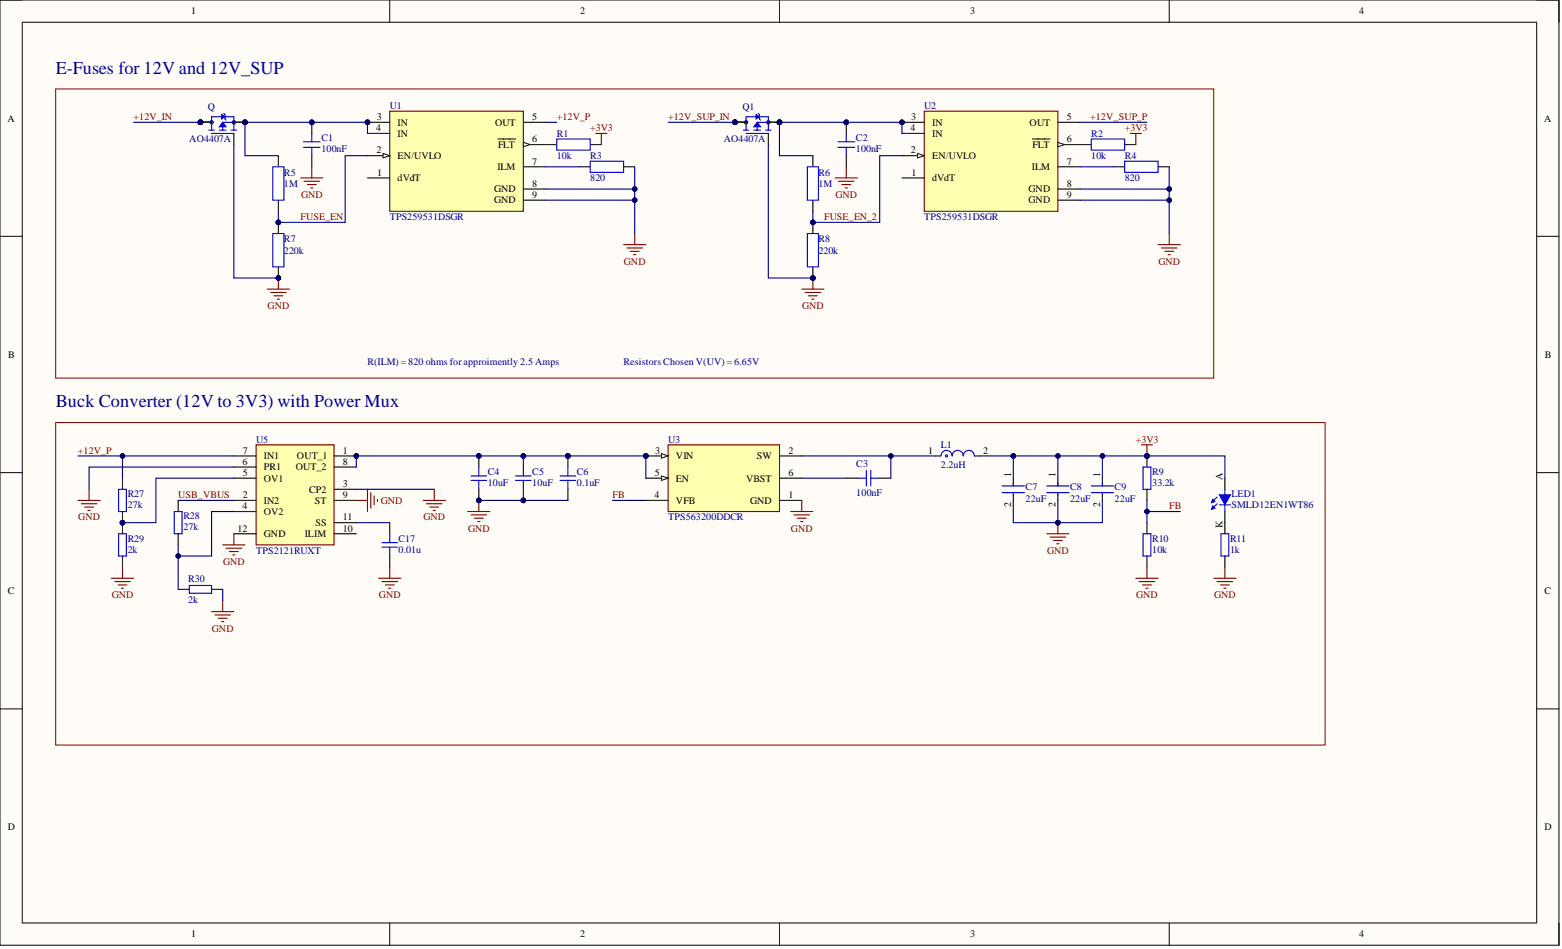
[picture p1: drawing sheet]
<svg xmlns="http://www.w3.org/2000/svg" width="356mm" height="216mm" viewBox="0 0 356 216" stroke-linecap="round" stroke-linejoin="round" font-family="sans-serif">
<defs><g id="words">
<g font-size="4.1" fill="#000080">
<text x="12.7" y="16.8">E-Fuses for 12V and 12V_SUP</text>
<text x="12.7" y="92.7">Buck Converter (12V to 3V3) with Power Mux</text>
</g>
<g font-size="2.3">
<text x="43.5" y="3.3">1</text>
<text x="132.1" y="3.3">2</text>
<text x="220.9" y="3.3">3</text>
<text x="309.4" y="3.3">4</text>
<text x="1.7" y="27.7">A</text>
<text x="85.6" y="29.9">4</text>
<text x="85.8" y="27.3">3</text>
<text x="90.5" y="28.6">IN</text>
<text x="112.7" y="28.6">OUT</text>
<text x="121.2" y="27.3">5</text>
<text x="207.3" y="29.9">4</text>
<text x="207.5" y="27.3">3</text>
<text x="212.2" y="28.6">IN</text>
<text x="234.4" y="28.6">OUT</text>
<text x="242.9" y="27.3">5</text>
<text x="351.5" y="27.7">A</text>
<text x="85.7" y="34.9">2</text>
<text x="90.5" y="31.1">IN</text>
<text x="113.4" y="33.6">FLT</text>
<text x="121.2" y="32.4">6</text>
<text x="207.4" y="34.9">2</text>
<text x="212.2" y="31.1">IN</text>
<text x="235.1" y="33.6">FLT</text>
<text x="242.9" y="32.4">6</text>
<text x="85.9" y="40">1</text>
<text x="90.5" y="41.2">dVdT</text>
<text x="90.5" y="36.2">EN/UVLO</text>
<text x="113.2" y="38.7">ILM</text>
<text x="121.2" y="37.4">7</text>
<text x="207.5" y="40">1</text>
<text x="212.2" y="41.2">dVdT</text>
<text x="212.2" y="36.2">EN/UVLO</text>
<text x="234.9" y="38.7">ILM</text>
<text x="242.9" y="37.4">7</text>
<text x="112.5" y="43.8">GND</text>
<text x="112.5" y="46.3">GND</text>
<text x="121.2" y="42.5">8</text>
<text x="121.2" y="45">9</text>
<text x="234.2" y="43.8">GND</text>
<text x="234.2" y="46.3">GND</text>
<text x="242.9" y="42.5">8</text>
<text x="242.9" y="45">9</text>
<text x="1.9" y="81.4">B</text>
<text x="351.7" y="81.4">B</text>
<text x="55.2" y="105.7">6</text>
<text x="55.3" y="103.2">7</text>
<text x="60.1" y="107">PR1</text>
<text x="60.1" y="104.5">IN1</text>
<text x="67.3" y="107">OUT_2</text>
<text x="67.6" y="104.5">OUT_1</text>
<text x="78.1" y="103.2">1</text>
<text x="78.1" y="105.7">8</text>
<text x="149.1" y="103.2">3</text>
<text x="153.9" y="104.5">VIN</text>
<text x="172.3" y="104.5">SW</text>
<text x="179.5" y="103.2">2</text>
<text x="211.3" y="103.2">1</text>
<text x="223.8" y="103.2">2</text>
<text x="55.3" y="113.3">2</text>
<text x="55.3" y="108.3">5</text>
<text x="60.1" y="109.5">OV1</text>
<text x="70.4" y="112.1">CP2</text>
<text x="78.1" y="110.8">3</text>
<text x="78.1" y="113.3">9</text>
<text x="149" y="113.3">4</text>
<text x="149.1" y="108.3">5</text>
<text x="153.9" y="109.5">EN</text>
<text x="169.8" y="109.5">VBST</text>
<text x="179.5" y="108.3">6</text>
<text x="179.5" y="113.3">1</text>
<text x="230.2" y="108.5" transform="rotate(-90 230.2 108.5)">1</text>
<text x="240.3" y="108.5" transform="rotate(-90 240.3 108.5)">1</text>
<text x="250.5" y="108.5" transform="rotate(-90 250.5 108.5)">1</text>
<text x="278.3" y="109.3" transform="rotate(-90 278.3 109.3)">A</text>
<text x="55.2" y="115.9">4</text>
<text x="60.1" y="114.6">IN2</text>
<text x="60.1" y="117.1">OV2</text>
<text x="71.7" y="114.6">ST</text>
<text x="71.8" y="119.7">SS</text>
<text x="78.1" y="118.4">11</text>
<text x="153.9" y="114.6">VFB</text>
<text x="170.8" y="114.6">GND</text>
<text x="230.2" y="115.4" transform="rotate(-90 230.2 115.4)">2</text>
<text x="240.3" y="115.4" transform="rotate(-90 240.3 115.4)">2</text>
<text x="250.5" y="115.4" transform="rotate(-90 250.5 115.4)">2</text>
<text x="54.1" y="120.9">12</text>
<text x="60.1" y="122.2">GND</text>
<text x="69.4" y="122.2">ILIM</text>
<text x="78.1" y="120.9">10</text>
<text x="278.3" y="120.1" transform="rotate(-90 278.3 120.1)">K</text>
<text x="1.8" y="135.2">C</text>
<text x="351.6" y="135.2">C</text>
<text x="1.8" y="188.9">D</text>
<text x="351.6" y="188.9">D</text>
<text x="43.5" y="213.3">1</text>
<text x="132.1" y="213.3">2</text>
<text x="220.9" y="213.3">3</text>
<text x="309.4" y="213.3">4</text>
</g>
<g font-size="2.3" fill="#800000">
<text x="30.4" y="27.3">+12V_IN</text>
<text x="126.8" y="27.3">+12V_P</text>
<text x="134.4" y="29.9">+3V3</text>
<text x="152.1" y="27.3">+12V_SUP_IN</text>
<text x="248.2" y="27.3">+12V_SUP_P</text>
<text x="256" y="29.9">+3V3</text>
<text x="68.5" y="45">GND</text>
<text x="190.2" y="45">GND</text>
<text x="68.4" y="50.1">FUSE_EN</text>
<text x="187.6" y="50.1">FUSE_EN_2</text>
<text x="142" y="60.2">GND</text>
<text x="263.7" y="60.2">GND</text>
<text x="60.9" y="70.3">GND</text>
<text x="182.6" y="70.3">GND</text>
<text x="258.6" y="100.7">+3V3</text>
<text x="17.7" y="103.2">+12V_P</text>
<text x="40.6" y="113.3">USB_VBUS</text>
<text x="139.4" y="113.3">FB</text>
<text x="17.8" y="118.4">GND</text>
<text x="86.7" y="114.6">GND</text>
<text x="96.4" y="118.4">GND</text>
<text x="266.2" y="115.9">FB</text>
<text x="106.6" y="120.9">GND</text>
<text x="180.1" y="120.9">GND</text>
<text x="238.4" y="126">GND</text>
<text x="50.8" y="128.5">GND</text>
<text x="25.4" y="136.1">GND</text>
<text x="86.3" y="136.1">GND</text>
<text x="258.7" y="136.1">GND</text>
<text x="276.4" y="136.1">GND</text>
<text x="48.3" y="143.7">GND</text>
</g>
<g font-size="2.3" fill="#000080">
<text x="47.3" y="25">Q</text>
<text x="88.7" y="24.8">U1</text>
<text x="169" y="25">Q1</text>
<text x="210.4" y="24.8">U2</text>
<text x="43.1" y="32.4">AO4407A</text>
<text x="73.2" y="34.7">100nF</text>
<text x="73.2" y="32.1">C1</text>
<text x="126.8" y="31.1">R1</text>
<text x="164.8" y="32.4">AO4407A</text>
<text x="194.9" y="34.7">100nF</text>
<text x="194.9" y="32.1">C2</text>
<text x="248.4" y="31.1">R2</text>
<text x="64.6" y="40">R5</text>
<text x="126.8" y="36.2">10k</text>
<text x="134.4" y="41.2">820</text>
<text x="134.4" y="36.2">R3</text>
<text x="186.3" y="40">R6</text>
<text x="248.4" y="36.2">10k</text>
<text x="256" y="41.2">820</text>
<text x="256" y="36.2">R4</text>
<text x="64.6" y="42.5">1M</text>
<text x="186.3" y="42.5">1M</text>
<text x="88.7" y="50.1">TPS259531DSGR</text>
<text x="210.4" y="50.1">TPS259531DSGR</text>
<text x="64.6" y="57.7">220k</text>
<text x="64.6" y="55.2">R7</text>
<text x="186.3" y="57.7">220k</text>
<text x="186.3" y="55.2">R8</text>
<text x="83.7" y="83">R(ILM) = 820 ohms for approimently 2.5 Amps</text>
<text x="142" y="83">Resistors Chosen V(UV) = 6.65V</text>
<text x="58.3" y="100.7">U5</text>
<text x="152.1" y="100.7">U3</text>
<text x="214.2" y="102">L1</text>
<text x="194.9" y="106.3">C3</text>
<text x="214.2" y="106.5">2.2uH</text>
<text x="29.1" y="113.1">R27</text>
<text x="111" y="108">C4</text>
<text x="111" y="110.6">10uF</text>
<text x="121.2" y="108">C5</text>
<text x="121.2" y="110.6">10uF</text>
<text x="131.3" y="108">C6</text>
<text x="131.3" y="110.6">0.1uF</text>
<text x="194.9" y="112.8">100nF</text>
<text x="233.5" y="111.6">C7</text>
<text x="243.6" y="111.6">C8</text>
<text x="253.8" y="111.6">C9</text>
<text x="262.3" y="108">R9</text>
<text x="262.3" y="110.6">33.2k</text>
<text x="280.4" y="113.1">LED1</text>
<text x="29.1" y="115.6">27k</text>
<text x="41.7" y="118.1">R28</text>
<text x="152.1" y="118.4">TPS563200DDCR</text>
<text x="233.5" y="114.1">22uF</text>
<text x="243.6" y="114.1">22uF</text>
<text x="253.8" y="114.1">22uF</text>
<text x="280.4" y="115.6">SMLD12EN1WT86</text>
<text x="29.1" y="123.2">R29</text>
<text x="29.1" y="125.7">2k</text>
<text x="41.7" y="120.7">27k</text>
<text x="58.3" y="126">TPS2121RUXT</text>
<text x="90.8" y="123.2">C17</text>
<text x="90.8" y="125.7">0.01u</text>
<text x="262.3" y="123.2">R10</text>
<text x="262.3" y="125.7">10k</text>
<text x="280" y="123.2">R11</text>
<text x="280" y="125.7">1k</text>
<text x="42.8" y="132.5">R30</text>
<text x="42.8" y="137.3">2k</text>
</g>
</g></defs>
<path d="M0 0h354.9v215h-354.9z" fill-rule="evenodd" fill="#fffcf8"/>
<path d="M0 0h354.9v215h-354.9z" fill="none" stroke="#000" stroke-width=".23"/>
<path d="M5.1 5.1h344.7v204.9h-344.7z" fill-rule="evenodd" fill="#fffcf8"/>
<g fill="none" stroke="#000" stroke-width=".23">
<path d="M0 0h5.1M88.7 0v5.1M177.5 0v5.1M266.2 0v5.1M349.8 0h5.1v5.1M5.1 5.1h344.7v204.9h-344.7zM0 53.8h5.1M349.8 53.8h5.1M0 107.5h5.1M349.8 107.5h5.1M0 161.3h5.1M349.8 161.3h5.1"/>
<path d="M88.7 210v5M177.5 210v5M266.2 210v5M354.9 210v5"/>
</g>
<circle cx="83.7" cy="27.8" r=".51" fill="#000080"/>
<circle cx="83.7" cy="27.8" r=".51" fill="none" stroke="#000080" stroke-width=".23"/>
<path d="M88.7 25.3h30.4v22.8h-30.4z" fill-rule="evenodd" fill="#ffffb0"/>
<path d="M88.7 25.3h30.4v22.8h-30.4z" fill="none" stroke="#800000" stroke-width=".25"/>
<path d="M83.7 27.8h5" fill="none" stroke="#000" stroke-width=".25"/>
<circle cx="83.7" cy="27.8" r=".51" fill="#000080"/>
<circle cx="83.7" cy="27.8" r=".51" fill="none" stroke="#000080" stroke-width=".23"/>
<path d="M83.7 30.4h5M119.1 32.9h5.1" fill="none" stroke="#000" stroke-width=".25"/>
<path d="M119.1 32.4l1.6 .5-1.6 .5z" fill="#f8fcff"/>
<path d="M119.1 32.4l1.6 .5-1.6 .5z" fill="none" stroke="#000" stroke-width=".23"/>
<path d="M83.7 35.4h5M113.4 31.6h4M83.7 40.5h5" fill="none" stroke="#000" stroke-width=".25"/>
<path d="M87.2 34.9l1.5 .5-1.5 .5z" fill="#f8fcff"/>
<path d="M87.2 34.9l1.5 .5-1.5 .5z" fill="none" stroke="#000" stroke-width=".23"/>
<path d="M119.1 37.9h5.1M119.1 27.8h5.1M119.1 43h5.1M119.1 45.5h5.1" fill="none" stroke="#000" stroke-width=".25"/>
<circle cx="71" cy="27.8" r=".51" fill="#000080"/>
<circle cx="71" cy="27.8" r=".51" fill="none" stroke="#000080" stroke-width=".23"/>
<path d="M71 27.8v2.6M71 35.4v2.5" fill="none" stroke="#000" stroke-width=".25"/>
<path d="M69.1 33.5h3.8M69.1 32.3h3.8M71 33.5v1.9" fill="none" stroke="#00f" stroke-width=".25"/>
<circle cx="71" cy="27.8" r=".51" fill="#000080"/>
<circle cx="71" cy="27.8" r=".51" fill="none" stroke="#000080" stroke-width=".23"/>
<path d="M71 30.4v1.9" fill="none" stroke="#00f" stroke-width=".25"/>
<path d="M71 37.9v2.6M68.4 40.5h5.1M69.2 41.2h3.6M70 42h2M70.7 42.8h.5" fill="none" stroke="#800000" stroke-width=".25"/>
<circle cx="55.8" cy="27.8" r=".51" fill="#000080"/>
<circle cx="55.8" cy="27.8" r=".51" fill="none" stroke="#000080" stroke-width=".23"/>
<circle cx="55.8" cy="27.8" r=".51" fill="#000080"/>
<circle cx="55.8" cy="27.8" r=".51" fill="none" stroke="#000080" stroke-width=".23"/>
<circle cx="55.8" cy="27.8" r=".51" fill="#000080"/>
<circle cx="55.8" cy="27.8" r=".51" fill="none" stroke="#000080" stroke-width=".23"/>
<circle cx="45.6" cy="27.8" r=".51" fill="#000080"/>
<circle cx="45.6" cy="27.8" r=".51" fill="none" stroke="#000080" stroke-width=".23"/>
<circle cx="45.6" cy="27.8" r=".51" fill="#000080"/>
<circle cx="45.6" cy="27.8" r=".51" fill="none" stroke="#000080" stroke-width=".23"/>
<circle cx="45.6" cy="27.8" r=".51" fill="#000080"/>
<circle cx="45.6" cy="27.8" r=".51" fill="none" stroke="#000080" stroke-width=".23"/>
<circle cx="45.6" cy="27.8" r=".51" fill="#000080"/>
<circle cx="45.6" cy="27.8" r=".51" fill="none" stroke="#000080" stroke-width=".23"/>
<path d="M47.5 29.6h1.3M48.2 30.4h5M48.2 29.6v-3h5v3M49.9 29.6h1.6M51 25.8l.2 .3v1l.3 .2M52.6 29.6h1.3M53.2 27.8h-2.5v1.8" fill="none" stroke="#00f" stroke-width=".25"/>
<path d="M50.4 26.1l.8 .5-.8 .5z" fill="#00f"/>
<path d="M50.4 26.1l.8 .5-.8 .5z" fill="none" stroke="#00f" stroke-width=".25"/>
<path d="M50.7 27.8l.8 1h-1.6z" fill="#00f"/>
<path d="M50.7 27.8l.8 1h-1.6z" fill="none" stroke="#00f" stroke-width=".25"/>
<g fill="none" stroke="#00f" stroke-width=".23">
<circle cx="48.2" cy="27.8" r=".36"/>
<circle cx="53.2" cy="27.8" r=".36"/>
</g>
<path d="M53.2 30.4v2.5M53.2 27.8h2.6" fill="none" stroke="#000" stroke-width=".25"/>
<circle cx="55.8" cy="27.8" r=".51" fill="#000080"/>
<circle cx="55.8" cy="27.8" r=".51" fill="none" stroke="#000080" stroke-width=".23"/>
<path d="M53.2 27.8h2.6" fill="none" stroke="#000" stroke-width=".25"/>
<circle cx="55.8" cy="27.8" r=".51" fill="#000080"/>
<circle cx="55.8" cy="27.8" r=".51" fill="none" stroke="#000080" stroke-width=".23"/>
<path d="M53.2 27.8h2.6" fill="none" stroke="#000" stroke-width=".25"/>
<circle cx="55.8" cy="27.8" r=".51" fill="#000080"/>
<circle cx="55.8" cy="27.8" r=".51" fill="none" stroke="#000080" stroke-width=".23"/>
<path d="M45.6 27.8h2.6" fill="none" stroke="#000" stroke-width=".25"/>
<circle cx="45.6" cy="27.8" r=".51" fill="#000080"/>
<circle cx="45.6" cy="27.8" r=".51" fill="none" stroke="#000080" stroke-width=".23"/>
<path d="M45.6 27.8h2.6" fill="none" stroke="#000" stroke-width=".25"/>
<circle cx="45.6" cy="27.8" r=".51" fill="#000080"/>
<circle cx="45.6" cy="27.8" r=".51" fill="none" stroke="#000080" stroke-width=".23"/>
<path d="M45.6 27.8h2.6" fill="none" stroke="#000" stroke-width=".25"/>
<circle cx="45.6" cy="27.8" r=".51" fill="#000080"/>
<circle cx="45.6" cy="27.8" r=".51" fill="none" stroke="#000080" stroke-width=".23"/>
<path d="M45.6 27.8h2.6" fill="none" stroke="#000" stroke-width=".25"/>
<circle cx="45.6" cy="27.8" r=".51" fill="#000080"/>
<circle cx="45.6" cy="27.8" r=".51" fill="none" stroke="#000080" stroke-width=".23"/>
<path d="M63.4 35.4v2.5M63.4 45.5v2.6" fill="none" stroke="#000" stroke-width=".25"/>
<path d="M62.1 37.9h2.5v7.6h-2.5z" fill-rule="evenodd" fill="#fff"/>
<path d="M62.1 37.9h2.5v7.6h-2.5z" fill="none" stroke="#00f" stroke-width=".25"/>
<circle cx="63.4" cy="63.2" r=".51" fill="#000080"/>
<circle cx="63.4" cy="63.2" r=".51" fill="none" stroke="#000080" stroke-width=".23"/>
<circle cx="63.4" cy="50.6" r=".51" fill="#000080"/>
<circle cx="63.4" cy="50.6" r=".51" fill="none" stroke="#000080" stroke-width=".23"/>
<path d="M63.4 60.7v2.5" fill="none" stroke="#000" stroke-width=".25"/>
<circle cx="63.4" cy="63.2" r=".51" fill="#000080"/>
<circle cx="63.4" cy="63.2" r=".51" fill="none" stroke="#000080" stroke-width=".23"/>
<path d="M63.4 50.6v2.5" fill="none" stroke="#000" stroke-width=".25"/>
<circle cx="63.4" cy="50.6" r=".51" fill="#000080"/>
<circle cx="63.4" cy="50.6" r=".51" fill="none" stroke="#000080" stroke-width=".23"/>
<path d="M62.1 53.1h2.5v7.6h-2.5z" fill-rule="evenodd" fill="#fff"/>
<path d="M62.1 53.1h2.5v7.6h-2.5z" fill="none" stroke="#00f" stroke-width=".25"/>
<path d="M60.8 65.8h5.1M61.6 66.5h3.6M62.4 67.3h2M63.1 68.1h.5M63.4 63.2v2.6" fill="none" stroke="#800000" stroke-width=".25"/>
<circle cx="63.4" cy="63.2" r=".51" fill="#000080"/>
<circle cx="63.4" cy="63.2" r=".51" fill="none" stroke="#000080" stroke-width=".23"/>
<path d="M124.2 32.9h2.6M134.4 32.9h2.5" fill="none" stroke="#000" stroke-width=".25"/>
<path d="M126.8 31.6h7.6v2.6h-7.6z" fill-rule="evenodd" fill="#fff"/>
<path d="M126.8 31.6h7.6v2.6h-7.6z" fill="none" stroke="#00f" stroke-width=".25"/>
<path d="M135.6 30.4h2.6M136.9 30.4v2.5" fill="none" stroke="#800000" stroke-width=".25"/>
<path d="M131.8 37.9h2.6M142 37.9h2.5" fill="none" stroke="#000" stroke-width=".25"/>
<path d="M134.4 36.7h7.6v2.5h-7.6z" fill-rule="evenodd" fill="#fff"/>
<path d="M134.4 36.7h7.6v2.5h-7.6z" fill="none" stroke="#00f" stroke-width=".25"/>
<path d="M142 55.7h5M142.7 56.4h3.6M143.5 57.2h2M144.2 57.9h.6M144.5 53.1v2.6" fill="none" stroke="#800000" stroke-width=".25"/>
<circle cx="205.3" cy="27.8" r=".51" fill="#000080"/>
<circle cx="205.3" cy="27.8" r=".51" fill="none" stroke="#000080" stroke-width=".23"/>
<path d="M210.4 25.3h30.4v22.8h-30.4z" fill-rule="evenodd" fill="#ffffb0"/>
<path d="M210.4 25.3h30.4v22.8h-30.4z" fill="none" stroke="#800000" stroke-width=".25"/>
<path d="M205.3 27.8h5.1" fill="none" stroke="#000" stroke-width=".25"/>
<circle cx="205.3" cy="27.8" r=".51" fill="#000080"/>
<circle cx="205.3" cy="27.8" r=".51" fill="none" stroke="#000080" stroke-width=".23"/>
<path d="M205.3 30.4h5.1M240.8 32.9h5.1" fill="none" stroke="#000" stroke-width=".25"/>
<path d="M240.8 32.4l1.6 .5-1.6 .5z" fill="#f8fcff"/>
<path d="M240.8 32.4l1.6 .5-1.6 .5z" fill="none" stroke="#000" stroke-width=".23"/>
<path d="M205.3 35.4h5.1M235.1 31.6h4M205.3 40.5h5.1" fill="none" stroke="#000" stroke-width=".25"/>
<path d="M208.9 34.9l1.5 .5-1.5 .5z" fill="#f8fcff"/>
<path d="M208.9 34.9l1.5 .5-1.5 .5z" fill="none" stroke="#000" stroke-width=".23"/>
<path d="M240.8 37.9h5.1M240.8 27.8h5.1M240.8 43h5.1M240.8 45.5h5.1" fill="none" stroke="#000" stroke-width=".25"/>
<circle cx="192.7" cy="27.8" r=".51" fill="#000080"/>
<circle cx="192.7" cy="27.8" r=".51" fill="none" stroke="#000080" stroke-width=".23"/>
<path d="M192.7 27.8v2.6M192.7 35.4v2.5" fill="none" stroke="#000" stroke-width=".25"/>
<path d="M190.8 33.5h3.8M190.8 32.3h3.8M192.7 33.5v1.9" fill="none" stroke="#00f" stroke-width=".25"/>
<circle cx="192.7" cy="27.8" r=".51" fill="#000080"/>
<circle cx="192.7" cy="27.8" r=".51" fill="none" stroke="#000080" stroke-width=".23"/>
<path d="M192.7 30.4v1.9" fill="none" stroke="#00f" stroke-width=".25"/>
<path d="M192.7 37.9v2.6M190.1 40.5h5.1M190.9 41.2h3.5M191.6 42h2.1M192.4 42.8h.5" fill="none" stroke="#800000" stroke-width=".25"/>
<circle cx="177.5" cy="27.8" r=".51" fill="#000080"/>
<circle cx="177.5" cy="27.8" r=".51" fill="none" stroke="#000080" stroke-width=".23"/>
<circle cx="177.5" cy="27.8" r=".51" fill="#000080"/>
<circle cx="177.5" cy="27.8" r=".51" fill="none" stroke="#000080" stroke-width=".23"/>
<circle cx="177.5" cy="27.8" r=".51" fill="#000080"/>
<circle cx="177.5" cy="27.8" r=".51" fill="none" stroke="#000080" stroke-width=".23"/>
<circle cx="167.3" cy="27.8" r=".51" fill="#000080"/>
<circle cx="167.3" cy="27.8" r=".51" fill="none" stroke="#000080" stroke-width=".23"/>
<circle cx="167.3" cy="27.8" r=".51" fill="#000080"/>
<circle cx="167.3" cy="27.8" r=".51" fill="none" stroke="#000080" stroke-width=".23"/>
<circle cx="167.3" cy="27.8" r=".51" fill="#000080"/>
<circle cx="167.3" cy="27.8" r=".51" fill="none" stroke="#000080" stroke-width=".23"/>
<circle cx="167.3" cy="27.8" r=".51" fill="#000080"/>
<circle cx="167.3" cy="27.8" r=".51" fill="none" stroke="#000080" stroke-width=".23"/>
<path d="M169.2 29.6h1.3M169.8 30.4h5.1M169.8 29.6v-3h5.1v3M171.6 29.6h1.5M172.6 25.8l.3 .3v1l.2 .2M174.3 29.6h1.3M174.9 27.8h-2.5v1.8" fill="none" stroke="#00f" stroke-width=".25"/>
<path d="M172.1 26.1l.8 .5-.8 .5z" fill="#00f"/>
<path d="M172.1 26.1l.8 .5-.8 .5z" fill="none" stroke="#00f" stroke-width=".25"/>
<path d="M172.4 27.8l.7 1h-1.5z" fill="#00f"/>
<path d="M172.4 27.8l.7 1h-1.5z" fill="none" stroke="#00f" stroke-width=".25"/>
<g fill="none" stroke="#00f" stroke-width=".23">
<circle cx="169.9" cy="27.8" r=".36"/>
<circle cx="174.9" cy="27.8" r=".35"/>
</g>
<path d="M174.9 30.4v2.5M174.9 27.8h2.6" fill="none" stroke="#000" stroke-width=".25"/>
<circle cx="177.5" cy="27.8" r=".51" fill="#000080"/>
<circle cx="177.5" cy="27.8" r=".51" fill="none" stroke="#000080" stroke-width=".23"/>
<path d="M174.9 27.8h2.6" fill="none" stroke="#000" stroke-width=".25"/>
<circle cx="177.5" cy="27.8" r=".51" fill="#000080"/>
<circle cx="177.5" cy="27.8" r=".51" fill="none" stroke="#000080" stroke-width=".23"/>
<path d="M174.9 27.8h2.6" fill="none" stroke="#000" stroke-width=".25"/>
<circle cx="177.5" cy="27.8" r=".51" fill="#000080"/>
<circle cx="177.5" cy="27.8" r=".51" fill="none" stroke="#000080" stroke-width=".23"/>
<path d="M167.3 27.8h2.5" fill="none" stroke="#000" stroke-width=".25"/>
<circle cx="167.3" cy="27.8" r=".51" fill="#000080"/>
<circle cx="167.3" cy="27.8" r=".51" fill="none" stroke="#000080" stroke-width=".23"/>
<path d="M167.3 27.8h2.5" fill="none" stroke="#000" stroke-width=".25"/>
<circle cx="167.3" cy="27.8" r=".51" fill="#000080"/>
<circle cx="167.3" cy="27.8" r=".51" fill="none" stroke="#000080" stroke-width=".23"/>
<path d="M167.3 27.8h2.5" fill="none" stroke="#000" stroke-width=".25"/>
<circle cx="167.3" cy="27.8" r=".51" fill="#000080"/>
<circle cx="167.3" cy="27.8" r=".51" fill="none" stroke="#000080" stroke-width=".23"/>
<path d="M167.3 27.8h2.5" fill="none" stroke="#000" stroke-width=".25"/>
<circle cx="167.3" cy="27.8" r=".51" fill="#000080"/>
<circle cx="167.3" cy="27.8" r=".51" fill="none" stroke="#000080" stroke-width=".23"/>
<path d="M185.1 35.4v2.5M185.1 45.5v2.6" fill="none" stroke="#000" stroke-width=".25"/>
<path d="M183.8 37.9h2.5v7.6h-2.5z" fill-rule="evenodd" fill="#fff"/>
<path d="M183.8 37.9h2.5v7.6h-2.5z" fill="none" stroke="#00f" stroke-width=".25"/>
<circle cx="185.1" cy="63.2" r=".51" fill="#000080"/>
<circle cx="185.1" cy="63.2" r=".51" fill="none" stroke="#000080" stroke-width=".23"/>
<circle cx="185.1" cy="50.6" r=".51" fill="#000080"/>
<circle cx="185.1" cy="50.6" r=".51" fill="none" stroke="#000080" stroke-width=".23"/>
<path d="M185.1 60.7v2.5" fill="none" stroke="#000" stroke-width=".25"/>
<circle cx="185.1" cy="63.2" r=".51" fill="#000080"/>
<circle cx="185.1" cy="63.2" r=".51" fill="none" stroke="#000080" stroke-width=".23"/>
<path d="M185.1 50.6v2.5" fill="none" stroke="#000" stroke-width=".25"/>
<circle cx="185.1" cy="50.6" r=".51" fill="#000080"/>
<circle cx="185.1" cy="50.6" r=".51" fill="none" stroke="#000080" stroke-width=".23"/>
<path d="M183.8 53.1h2.5v7.6h-2.5z" fill-rule="evenodd" fill="#fff"/>
<path d="M183.8 53.1h2.5v7.6h-2.5z" fill="none" stroke="#00f" stroke-width=".25"/>
<path d="M182.5 65.8h5.1M183.3 66.5h3.5M184 67.3h2.1M184.8 68.1h.5M185.1 63.2v2.6" fill="none" stroke="#800000" stroke-width=".25"/>
<circle cx="185.1" cy="63.2" r=".51" fill="#000080"/>
<circle cx="185.1" cy="63.2" r=".51" fill="none" stroke="#000080" stroke-width=".23"/>
<path d="M245.9 32.9h2.5M256 32.9h2.6" fill="none" stroke="#000" stroke-width=".25"/>
<path d="M248.4 31.6h7.6v2.6h-7.6z" fill-rule="evenodd" fill="#fff"/>
<path d="M248.4 31.6h7.6v2.6h-7.6z" fill="none" stroke="#00f" stroke-width=".25"/>
<path d="M257.3 30.4h2.5M258.6 30.4v2.5" fill="none" stroke="#800000" stroke-width=".25"/>
<path d="M253.5 37.9h2.5M263.6 37.9h2.6" fill="none" stroke="#000" stroke-width=".25"/>
<path d="M256 36.7h7.6v2.5h-7.6z" fill-rule="evenodd" fill="#fff"/>
<path d="M256 36.7h7.6v2.5h-7.6z" fill="none" stroke="#00f" stroke-width=".25"/>
<path d="M263.6 55.7h5.1M264.4 56.4h3.6M265.2 57.2h2M265.9 57.9h.5M266.2 53.1v2.6" fill="none" stroke="#800000" stroke-width=".25"/>
<path d="M12.7 20.2h263.6v65.8h-263.6z" fill="none" stroke="#800000" stroke-width=".23"/>
<circle cx="147" cy="103.7" r=".51" fill="#000080"/>
<circle cx="147" cy="103.7" r=".51" fill="none" stroke="#000080" stroke-width=".23"/>
<path d="M152.1 101.2h25.4v15.2h-25.4z" fill-rule="evenodd" fill="#ffffb0"/>
<path d="M152.1 101.2h25.4v15.2h-25.4z" fill="none" stroke="#800000" stroke-width=".25"/>
<path d="M147 103.7h5.1" fill="none" stroke="#000" stroke-width=".25"/>
<path d="M150.6 103.2l1.5 .5-1.5 .5z" fill="#f8fcff"/>
<path d="M150.6 103.2l1.5 .5-1.5 .5z" fill="none" stroke="#000" stroke-width=".23"/>
<circle cx="147" cy="103.7" r=".51" fill="#000080"/>
<circle cx="147" cy="103.7" r=".51" fill="none" stroke="#000080" stroke-width=".23"/>
<path d="M147 108.8h5.1" fill="none" stroke="#000" stroke-width=".25"/>
<path d="M150.6 108.3l1.5 .5-1.5 .5z" fill="#f8fcff"/>
<path d="M150.6 108.3l1.5 .5-1.5 .5z" fill="none" stroke="#000" stroke-width=".23"/>
<path d="M147 113.8h5.1M177.5 103.7h5M177.5 108.8h5M177.5 113.8h5" fill="none" stroke="#000" stroke-width=".25"/>
<circle cx="109" cy="113.8" r=".51" fill="#000080"/>
<circle cx="109" cy="113.8" r=".51" fill="none" stroke="#000080" stroke-width=".23"/>
<circle cx="109" cy="103.7" r=".51" fill="#000080"/>
<circle cx="109" cy="103.7" r=".51" fill="none" stroke="#000080" stroke-width=".23"/>
<path d="M109 111.3v2.5" fill="none" stroke="#000" stroke-width=".25"/>
<circle cx="109" cy="113.8" r=".51" fill="#000080"/>
<circle cx="109" cy="113.8" r=".51" fill="none" stroke="#000080" stroke-width=".23"/>
<path d="M109 103.7v2.6" fill="none" stroke="#000" stroke-width=".25"/>
<circle cx="109" cy="103.7" r=".51" fill="#000080"/>
<circle cx="109" cy="103.7" r=".51" fill="none" stroke="#000080" stroke-width=".23"/>
<path d="M107.2 109.3h3.6M107.2 108.3h3.6M109 106.3v2M109 109.3v2" fill="none" stroke="#00f" stroke-width=".25"/>
<circle cx="119.1" cy="113.8" r=".51" fill="#000080"/>
<circle cx="119.1" cy="113.8" r=".51" fill="none" stroke="#000080" stroke-width=".23"/>
<circle cx="119.1" cy="103.7" r=".51" fill="#000080"/>
<circle cx="119.1" cy="103.7" r=".51" fill="none" stroke="#000080" stroke-width=".23"/>
<path d="M119.1 111.3v2.5" fill="none" stroke="#000" stroke-width=".25"/>
<circle cx="119.1" cy="113.8" r=".51" fill="#000080"/>
<circle cx="119.1" cy="113.8" r=".51" fill="none" stroke="#000080" stroke-width=".23"/>
<path d="M119.1 103.7v2.6" fill="none" stroke="#000" stroke-width=".25"/>
<circle cx="119.1" cy="103.7" r=".51" fill="#000080"/>
<circle cx="119.1" cy="103.7" r=".51" fill="none" stroke="#000080" stroke-width=".23"/>
<path d="M117.4 109.3h3.5M117.4 108.3h3.5M119.1 106.3v2M119.1 109.3v2" fill="none" stroke="#00f" stroke-width=".25"/>
<circle cx="129.3" cy="103.7" r=".51" fill="#000080"/>
<circle cx="129.3" cy="103.7" r=".51" fill="none" stroke="#000080" stroke-width=".23"/>
<path d="M129.3 103.7v2.6M129.3 111.3v2.5" fill="none" stroke="#000" stroke-width=".25"/>
<circle cx="129.3" cy="103.7" r=".51" fill="#000080"/>
<circle cx="129.3" cy="103.7" r=".51" fill="none" stroke="#000080" stroke-width=".23"/>
<path d="M127.5 109.3h3.6M127.5 108.3h3.6M129.3 106.3v2M129.3 109.3v2" fill="none" stroke="#00f" stroke-width=".25"/>
<path d="M106.5 116.4h5M107.2 117.1h3.6M108 117.9h2M108.8 118.7h.5M109 113.8v2.6" fill="none" stroke="#800000" stroke-width=".25"/>
<circle cx="109" cy="113.8" r=".51" fill="#000080"/>
<circle cx="109" cy="113.8" r=".51" fill="none" stroke="#000080" stroke-width=".23"/>
<path d="M180 116.4h5.1M180.7 117.1h3.6M181.5 117.9h2M182.3 118.7h.5M182.5 113.8v2.6M240.8 118.9v2.5M238.3 121.4h5.1M239.1 122.2h3.5M239.8 123h2M240.6 123.7h.5" fill="none" stroke="#800000" stroke-width=".25"/>
<g fill="none" stroke="#00f" stroke-width=".25">
<path d="M195.2 108.8h2M197.2 107v3.6M198.2 107v3.6M198.2 108.8h2.1M214.2 103.7a1.27 1.27 0 0 1 1.3-1.2 1.27 1.27 0 0 1 1.2 1.2 1.27 1.27 0 0 1 1.3-1.2 1.27 1.27 0 0 1 1.3 1.2 1.27 1.27 0 0 1 1.2-1.2 1.27 1.27 0 0 1 1.3 1.2M228.2 110.6h5M228.2 112.1h5M230.7 109.8v.8M230.7 112.3v.3M238.3 110.6h5.1M238.3 112.1h5.1M240.8 109.8v.8"/>
<path d="M240.8 112.3v.3M248.4 110.6h5.1M248.4 112.1h5.1M251 109.8v.8M251 112.3v.3"/>
<circle cx="215.5" cy="103.7" r=".25"/>
</g>
<path d="M192.7 108.8h2.5M200.3 108.8h2.5M212.9 103.7h1.3M221.8 103.7h1.3M230.7 108.8v1.8M230.7 112.3v1.5M240.8 108.8v1.8M240.8 112.3v1.5M251 108.8v1.8M251 112.3v1.5" fill="none" stroke="#000" stroke-width=".25"/>
<circle cx="240.8" cy="118.9" r=".51" fill="#000080"/>
<circle cx="240.8" cy="118.9" r=".51" fill="none" stroke="#000080" stroke-width=".23"/>
<circle cx="261.1" cy="103.7" r=".51" fill="#000080"/>
<circle cx="261.1" cy="103.7" r=".51" fill="none" stroke="#000080" stroke-width=".23"/>
<path d="M261.1 103.7v2.6M261.1 111.3v2.5" fill="none" stroke="#000" stroke-width=".25"/>
<circle cx="261.1" cy="103.7" r=".51" fill="#000080"/>
<circle cx="261.1" cy="103.7" r=".51" fill="none" stroke="#000080" stroke-width=".23"/>
<path d="M260.2 106.3h1.8v5h-1.8zM260.2 121.4h1.8v5.1h-1.8z" fill="none" stroke="#00f" stroke-width=".25"/>
<path d="M261.1 118.9v2.5M261.1 126.5v2.5" fill="none" stroke="#000" stroke-width=".25"/>
<path d="M259.8 101.2h2.6M261.1 101.2v2.5M258.6 131.6h5M259.3 132.3h3.6M260.1 133.1h2M260.9 133.8h.5M261.1 129v2.6" fill="none" stroke="#800000" stroke-width=".25"/>
<circle cx="261.1" cy="103.7" r=".51" fill="#000080"/>
<circle cx="261.1" cy="103.7" r=".51" fill="none" stroke="#000080" stroke-width=".23"/>
<path d="M278.9 108.8v2.5M278.9 116.4v2.5" fill="none" stroke="#000" stroke-width=".25"/>
<path d="M277.1 114.6l-1.3 1.3" fill="none" stroke="#00f" stroke-width=".25"/>
<path d="M277.6 112.6h2.5l-1.2 2.2z" fill="#00f"/>
<path d="M277.6 112.6h2.5l-1.2 2.2zM277.6 114.9h2.5M278.9 111.3v1.9M278.9 114.5v1.9" fill="none" stroke="#00f" stroke-width=".25"/>
<path d="M276.1 115.1l.5 .5-.8 .3z" fill="#00f"/>
<path d="M276.1 115.1l.5 .5-.8 .3zM277.1 113.1l-1.3 1.3" fill="none" stroke="#00f" stroke-width=".25"/>
<path d="M276.1 113.6l.5 .5-.8 .3z" fill="#00f"/>
<path d="M276.1 113.6l.5 .5-.8 .3zM278 121.4h1.7v5.1h-1.7z" fill="none" stroke="#00f" stroke-width=".25"/>
<path d="M278.9 118.9v2.5M278.9 126.5v2.5" fill="none" stroke="#000" stroke-width=".25"/>
<path d="M276.3 131.6h5.1M277.1 132.3h3.5M277.8 133.1h2.1M278.6 133.8h.5M278.9 129v2.6" fill="none" stroke="#800000" stroke-width=".25"/>
<path d="M12.7 96.1h289v73.4h-289z" fill="none" stroke="#800000" stroke-width=".23"/>
<circle cx="81.1" cy="103.7" r=".51" fill="#000080"/>
<circle cx="81.1" cy="103.7" r=".51" fill="none" stroke="#000080" stroke-width=".23"/>
<path d="M58.3 101.2h17.8v22.8h-17.8z" fill-rule="evenodd" fill="#ffffb0"/>
<path d="M58.3 101.2h17.8v22.8h-17.8z" fill="none" stroke="#800000" stroke-width=".25"/>
<path d="M76.1 103.7h5" fill="none" stroke="#000" stroke-width=".25"/>
<circle cx="81.1" cy="103.7" r=".51" fill="#000080"/>
<circle cx="81.1" cy="103.7" r=".51" fill="none" stroke="#000080" stroke-width=".23"/>
<path d="M53.2 113.8h5.1M53.2 116.4h5.1M53.2 108.8h5.1M53.2 106.3h5.1M53.2 103.7h5.1M76.1 113.8h5M76.1 111.3h5M76.1 106.3h5M76.1 118.9h5M53.2 121.4h5.1M76.1 121.4h5" fill="none" stroke="#000" stroke-width=".25"/>
<path d="M17.7 113.8h5.1M18.5 114.6h3.6M19.3 115.4h2M20 116.1h.5M20.3 111.3v2.5" fill="none" stroke="#800000" stroke-width=".25"/>
<circle cx="27.9" cy="118.9" r=".51" fill="#000080"/>
<circle cx="27.9" cy="118.9" r=".51" fill="none" stroke="#000080" stroke-width=".23"/>
<path d="M27.9 116.4v2.5" fill="none" stroke="#000" stroke-width=".25"/>
<circle cx="27.9" cy="118.9" r=".51" fill="#000080"/>
<circle cx="27.9" cy="118.9" r=".51" fill="none" stroke="#000080" stroke-width=".23"/>
<path d="M27.9 108.8v2.5" fill="none" stroke="#000" stroke-width=".25"/>
<path d="M27 111.3h1.8v5.1h-1.8z" fill="none" stroke="#00f" stroke-width=".25"/>
<circle cx="27.9" cy="118.9" r=".51" fill="#000080"/>
<circle cx="27.9" cy="118.9" r=".51" fill="none" stroke="#000080" stroke-width=".23"/>
<path d="M27.9 118.9v2.5M27.9 126.5v2.5" fill="none" stroke="#000" stroke-width=".25"/>
<circle cx="27.9" cy="118.9" r=".51" fill="#000080"/>
<circle cx="27.9" cy="118.9" r=".51" fill="none" stroke="#000080" stroke-width=".23"/>
<path d="M39.7 116.4h1.7v5h-1.7zM27 121.4h1.8v5.1h-1.8zM43.1 133.2h5.1v1.8h-5.1zM87 123.5h3.5M87 124.5h3.5M88.7 121.4v2.1M88.7 124.5v2" fill="none" stroke="#00f" stroke-width=".25"/>
<g fill="none" stroke="#800000" stroke-width=".25">
<path d="M81.1 113.8h2.6M83.7 111.3v5.1M84.4 112.1v3.5M85.2 112.8v2.1M85.9 113.6v.5M96.3 113.8h5.1M97.1 114.6h3.5M97.9 115.4h2M98.6 116.1h.5M98.9 111.3v2.5M25.4 131.6h5M26.1 132.3h3.6"/>
<path d="M26.9 133.1h2M27.6 133.8h.5M27.9 129v2.6M48.2 139.1h5M48.9 139.9h3.6M50.7 136.6v2.5M50.7 124h5.1M51.5 124.7h3.5M52.2 125.5h2.1M53 126.2h.5M53.2 121.4v2.6M86.2 131.6h5.1"/>
<path d="M87 132.3h3.5M87.7 133.1h2M88.5 133.8h.5M88.7 129v2.6M49.7 140.7h2M50.4 141.4h.6"/>
</g>
<path d="M40.6 113.8v2.6M88.7 118.9v2.5M40.6 121.4v2.6M40.6 134.1h2.5M48.2 134.1h2.5M88.7 126.5v2.5" fill="none" stroke="#000" stroke-width=".25"/>
<path d="M71 27.8h12.7" fill="none" stroke="#000080" stroke-width=".25"/>
<circle cx="71" cy="27.8" r=".51" fill="#000080"/>
<circle cx="71" cy="27.8" r=".51" fill="none" stroke="#000080" stroke-width=".23"/>
<circle cx="83.7" cy="27.8" r=".51" fill="#000080"/>
<circle cx="83.7" cy="27.8" r=".51" fill="none" stroke="#000080" stroke-width=".23"/>
<path d="M83.7 27.8v2.6" fill="none" stroke="#000080" stroke-width=".25"/>
<circle cx="83.7" cy="27.8" r=".51" fill="#000080"/>
<circle cx="83.7" cy="27.8" r=".51" fill="none" stroke="#000080" stroke-width=".23"/>
<path d="M30.4 27.8h15.2" fill="none" stroke="#000080" stroke-width=".25"/>
<circle cx="45.6" cy="27.8" r=".51" fill="#000080"/>
<circle cx="45.6" cy="27.8" r=".51" fill="none" stroke="#000080" stroke-width=".23"/>
<path d="M83.7 35.4h-5.1v15.2h-15.2" fill="none" stroke="#000080" stroke-width=".25"/>
<circle cx="63.4" cy="50.6" r=".51" fill="#000080"/>
<circle cx="63.4" cy="50.6" r=".51" fill="none" stroke="#000080" stroke-width=".23"/>
<path d="M71 27.8h-15.2v7.6h7.6" fill="none" stroke="#000080" stroke-width=".25"/>
<circle cx="71" cy="27.8" r=".51" fill="#000080"/>
<circle cx="71" cy="27.8" r=".51" fill="none" stroke="#000080" stroke-width=".23"/>
<circle cx="55.8" cy="27.8" r=".51" fill="#000080"/>
<circle cx="55.8" cy="27.8" r=".51" fill="none" stroke="#000080" stroke-width=".23"/>
<path d="M124.2 37.9h7.6M144.5 37.9v15.2" fill="none" stroke="#000080" stroke-width=".25"/>
<circle cx="144.5" cy="45.5" r=".51" fill="#000080"/>
<circle cx="144.5" cy="45.5" r=".51" fill="none" stroke="#000080" stroke-width=".23"/>
<circle cx="144.5" cy="43" r=".51" fill="#000080"/>
<circle cx="144.5" cy="43" r=".51" fill="none" stroke="#000080" stroke-width=".23"/>
<path d="M124.2 43h20.3" fill="none" stroke="#000080" stroke-width=".25"/>
<circle cx="144.5" cy="43" r=".51" fill="#000080"/>
<circle cx="144.5" cy="43" r=".51" fill="none" stroke="#000080" stroke-width=".23"/>
<path d="M124.2 45.5h20.3" fill="none" stroke="#000080" stroke-width=".25"/>
<circle cx="144.5" cy="45.5" r=".51" fill="#000080"/>
<circle cx="144.5" cy="45.5" r=".51" fill="none" stroke="#000080" stroke-width=".23"/>
<path d="M124.2 27.8h2.6M192.7 27.8h12.6" fill="none" stroke="#000080" stroke-width=".25"/>
<circle cx="192.7" cy="27.8" r=".51" fill="#000080"/>
<circle cx="192.7" cy="27.8" r=".51" fill="none" stroke="#000080" stroke-width=".23"/>
<circle cx="205.3" cy="27.8" r=".51" fill="#000080"/>
<circle cx="205.3" cy="27.8" r=".51" fill="none" stroke="#000080" stroke-width=".23"/>
<path d="M205.3 27.8v2.6" fill="none" stroke="#000080" stroke-width=".25"/>
<circle cx="205.3" cy="27.8" r=".51" fill="#000080"/>
<circle cx="205.3" cy="27.8" r=".51" fill="none" stroke="#000080" stroke-width=".23"/>
<path d="M152.1 27.8h15.2" fill="none" stroke="#000080" stroke-width=".25"/>
<circle cx="167.3" cy="27.8" r=".51" fill="#000080"/>
<circle cx="167.3" cy="27.8" r=".51" fill="none" stroke="#000080" stroke-width=".23"/>
<path d="M205.3 35.4h-5v15.2h-15.2" fill="none" stroke="#000080" stroke-width=".25"/>
<circle cx="185.1" cy="50.6" r=".51" fill="#000080"/>
<circle cx="185.1" cy="50.6" r=".51" fill="none" stroke="#000080" stroke-width=".23"/>
<path d="M192.7 27.8h-15.2v7.6h7.6" fill="none" stroke="#000080" stroke-width=".25"/>
<circle cx="192.7" cy="27.8" r=".51" fill="#000080"/>
<circle cx="192.7" cy="27.8" r=".51" fill="none" stroke="#000080" stroke-width=".23"/>
<circle cx="177.5" cy="27.8" r=".51" fill="#000080"/>
<circle cx="177.5" cy="27.8" r=".51" fill="none" stroke="#000080" stroke-width=".23"/>
<path d="M245.9 37.9h7.6M266.2 37.9v15.2" fill="none" stroke="#000080" stroke-width=".25"/>
<circle cx="266.2" cy="45.5" r=".51" fill="#000080"/>
<circle cx="266.2" cy="45.5" r=".51" fill="none" stroke="#000080" stroke-width=".23"/>
<circle cx="266.2" cy="43" r=".51" fill="#000080"/>
<circle cx="266.2" cy="43" r=".51" fill="none" stroke="#000080" stroke-width=".23"/>
<path d="M245.9 43h20.3" fill="none" stroke="#000080" stroke-width=".25"/>
<circle cx="266.2" cy="43" r=".51" fill="#000080"/>
<circle cx="266.2" cy="43" r=".51" fill="none" stroke="#000080" stroke-width=".23"/>
<path d="M245.9 45.5h20.3" fill="none" stroke="#000080" stroke-width=".25"/>
<circle cx="266.2" cy="45.5" r=".51" fill="#000080"/>
<circle cx="266.2" cy="45.5" r=".51" fill="none" stroke="#000080" stroke-width=".23"/>
<path d="M185.1 48.1v2.5" fill="none" stroke="#000080" stroke-width=".25"/>
<circle cx="185.1" cy="50.6" r=".51" fill="#000080"/>
<circle cx="185.1" cy="50.6" r=".51" fill="none" stroke="#000080" stroke-width=".23"/>
<path d="M174.9 32.9v30.3h10.2" fill="none" stroke="#000080" stroke-width=".25"/>
<circle cx="185.1" cy="63.2" r=".51" fill="#000080"/>
<circle cx="185.1" cy="63.2" r=".51" fill="none" stroke="#000080" stroke-width=".23"/>
<path d="M63.4 48.1v2.5" fill="none" stroke="#000080" stroke-width=".25"/>
<circle cx="63.4" cy="50.6" r=".51" fill="#000080"/>
<circle cx="63.4" cy="50.6" r=".51" fill="none" stroke="#000080" stroke-width=".23"/>
<path d="M53.2 32.9v30.3h10.2" fill="none" stroke="#000080" stroke-width=".25"/>
<circle cx="63.4" cy="63.2" r=".51" fill="#000080"/>
<circle cx="63.4" cy="63.2" r=".51" fill="none" stroke="#000080" stroke-width=".23"/>
<path d="M119.1 103.7h10.2" fill="none" stroke="#000080" stroke-width=".25"/>
<circle cx="119.1" cy="103.7" r=".51" fill="#000080"/>
<circle cx="119.1" cy="103.7" r=".51" fill="none" stroke="#000080" stroke-width=".23"/>
<circle cx="129.3" cy="103.7" r=".51" fill="#000080"/>
<circle cx="129.3" cy="103.7" r=".51" fill="none" stroke="#000080" stroke-width=".23"/>
<path d="M109 113.8h10.1" fill="none" stroke="#000080" stroke-width=".25"/>
<circle cx="109" cy="113.8" r=".51" fill="#000080"/>
<circle cx="109" cy="113.8" r=".51" fill="none" stroke="#000080" stroke-width=".23"/>
<circle cx="119.1" cy="113.8" r=".51" fill="#000080"/>
<circle cx="119.1" cy="113.8" r=".51" fill="none" stroke="#000080" stroke-width=".23"/>
<path d="M119.1 113.8h10.2" fill="none" stroke="#000080" stroke-width=".25"/>
<circle cx="119.1" cy="113.8" r=".51" fill="#000080"/>
<circle cx="119.1" cy="113.8" r=".51" fill="none" stroke="#000080" stroke-width=".23"/>
<path d="M129.3 103.7h17.7" fill="none" stroke="#000080" stroke-width=".25"/>
<circle cx="129.3" cy="103.7" r=".51" fill="#000080"/>
<circle cx="129.3" cy="103.7" r=".51" fill="none" stroke="#000080" stroke-width=".23"/>
<circle cx="147" cy="103.7" r=".51" fill="#000080"/>
<circle cx="147" cy="103.7" r=".51" fill="none" stroke="#000080" stroke-width=".23"/>
<path d="M147 103.7v5.1" fill="none" stroke="#000080" stroke-width=".25"/>
<circle cx="147" cy="103.7" r=".51" fill="#000080"/>
<circle cx="147" cy="103.7" r=".51" fill="none" stroke="#000080" stroke-width=".23"/>
<path d="M182.5 103.7h20.3v5.1M182.5 108.8h10.2" fill="none" stroke="#000080" stroke-width=".25"/>
<circle cx="202.8" cy="103.7" r=".51" fill="#000080"/>
<circle cx="202.8" cy="103.7" r=".51" fill="none" stroke="#000080" stroke-width=".23"/>
<path d="M202.8 103.7h10.1" fill="none" stroke="#000080" stroke-width=".25"/>
<circle cx="202.8" cy="103.7" r=".51" fill="#000080"/>
<circle cx="202.8" cy="103.7" r=".51" fill="none" stroke="#000080" stroke-width=".23"/>
<path d="M223.1 103.7h7.6" fill="none" stroke="#000080" stroke-width=".25"/>
<circle cx="230.7" cy="103.7" r=".51" fill="#000080"/>
<circle cx="230.7" cy="103.7" r=".51" fill="none" stroke="#000080" stroke-width=".23"/>
<path d="M251 113.8v5.1h-10.2" fill="none" stroke="#000080" stroke-width=".25"/>
<circle cx="240.8" cy="118.9" r=".51" fill="#000080"/>
<circle cx="240.8" cy="118.9" r=".51" fill="none" stroke="#000080" stroke-width=".23"/>
<path d="M230.7 113.8v5.1h10.1" fill="none" stroke="#000080" stroke-width=".25"/>
<circle cx="240.8" cy="118.9" r=".51" fill="#000080"/>
<circle cx="240.8" cy="118.9" r=".51" fill="none" stroke="#000080" stroke-width=".23"/>
<path d="M240.8 113.8v5.1" fill="none" stroke="#000080" stroke-width=".25"/>
<circle cx="240.8" cy="118.9" r=".51" fill="#000080"/>
<circle cx="240.8" cy="118.9" r=".51" fill="none" stroke="#000080" stroke-width=".23"/>
<path d="M230.7 103.7v5.1" fill="none" stroke="#000080" stroke-width=".25"/>
<circle cx="230.7" cy="103.7" r=".51" fill="#000080"/>
<circle cx="230.7" cy="103.7" r=".51" fill="none" stroke="#000080" stroke-width=".23"/>
<path d="M230.7 103.7h10.1v5.1" fill="none" stroke="#000080" stroke-width=".25"/>
<circle cx="240.8" cy="103.7" r=".51" fill="#000080"/>
<circle cx="240.8" cy="103.7" r=".51" fill="none" stroke="#000080" stroke-width=".23"/>
<circle cx="230.7" cy="103.7" r=".51" fill="#000080"/>
<circle cx="230.7" cy="103.7" r=".51" fill="none" stroke="#000080" stroke-width=".23"/>
<path d="M240.8 103.7h10.2v5.1" fill="none" stroke="#000080" stroke-width=".25"/>
<circle cx="251" cy="103.7" r=".51" fill="#000080"/>
<circle cx="251" cy="103.7" r=".51" fill="none" stroke="#000080" stroke-width=".23"/>
<circle cx="240.8" cy="103.7" r=".51" fill="#000080"/>
<circle cx="240.8" cy="103.7" r=".51" fill="none" stroke="#000080" stroke-width=".23"/>
<path d="M251 103.7h10.1" fill="none" stroke="#000080" stroke-width=".25"/>
<circle cx="251" cy="103.7" r=".51" fill="#000080"/>
<circle cx="251" cy="103.7" r=".51" fill="none" stroke="#000080" stroke-width=".23"/>
<circle cx="261.1" cy="103.7" r=".51" fill="#000080"/>
<circle cx="261.1" cy="103.7" r=".51" fill="none" stroke="#000080" stroke-width=".23"/>
<path d="M261.1 113.8v5.1" fill="none" stroke="#000080" stroke-width=".25"/>
<circle cx="261.1" cy="116.4" r=".51" fill="#000080"/>
<circle cx="261.1" cy="116.4" r=".51" fill="none" stroke="#000080" stroke-width=".23"/>
<path d="M261.1 116.4h7.6" fill="none" stroke="#000080" stroke-width=".25"/>
<circle cx="261.1" cy="116.4" r=".51" fill="#000080"/>
<circle cx="261.1" cy="116.4" r=".51" fill="none" stroke="#000080" stroke-width=".23"/>
<path d="M139.4 113.8h7.6M261.1 103.7h17.8v5.1" fill="none" stroke="#000080" stroke-width=".25"/>
<circle cx="261.1" cy="103.7" r=".51" fill="#000080"/>
<circle cx="261.1" cy="103.7" r=".51" fill="none" stroke="#000080" stroke-width=".23"/>
<path d="M17.7 103.7h35.5M40.6 113.8h12.6M53.2 106.3h-32.9v5" fill="none" stroke="#000080" stroke-width=".25"/>
<circle cx="27.9" cy="103.7" r=".51" fill="#000080"/>
<circle cx="27.9" cy="103.7" r=".51" fill="none" stroke="#000080" stroke-width=".23"/>
<path d="M27.9 103.7v5.1" fill="none" stroke="#000080" stroke-width=".25"/>
<circle cx="27.9" cy="103.7" r=".51" fill="#000080"/>
<circle cx="27.9" cy="103.7" r=".51" fill="none" stroke="#000080" stroke-width=".23"/>
<path d="M53.2 108.8h-17.7v10.1h-7.6" fill="none" stroke="#000080" stroke-width=".25"/>
<circle cx="27.9" cy="118.9" r=".51" fill="#000080"/>
<circle cx="27.9" cy="118.9" r=".51" fill="none" stroke="#000080" stroke-width=".23"/>
<path d="M40.6 124v10.1" fill="none" stroke="#000080" stroke-width=".25"/>
<circle cx="40.6" cy="126.5" r=".51" fill="#000080"/>
<circle cx="40.6" cy="126.5" r=".51" fill="none" stroke="#000080" stroke-width=".23"/>
<path d="M53.2 116.4h-5v10.1h-7.6" fill="none" stroke="#000080" stroke-width=".25"/>
<circle cx="40.6" cy="126.5" r=".51" fill="#000080"/>
<circle cx="40.6" cy="126.5" r=".51" fill="none" stroke="#000080" stroke-width=".23"/>
<path d="M81.1 118.9h7.6M81.1 111.3h17.8M81.1 103.7v2.6M50.7 134.1v2.5" fill="none" stroke="#000080" stroke-width=".25"/>
<circle cx="81.1" cy="103.7" r=".51" fill="#000080"/>
<circle cx="81.1" cy="103.7" r=".51" fill="none" stroke="#000080" stroke-width=".23"/>
<path d="M245.9 27.8h15.2M81.1 103.7h38" fill="none" stroke="#000080" stroke-width=".25"/>
<circle cx="81.1" cy="103.7" r=".51" fill="#000080"/>
<circle cx="81.1" cy="103.7" r=".51" fill="none" stroke="#000080" stroke-width=".23"/>
<circle cx="109" cy="103.7" r=".51" fill="#000080"/>
<circle cx="109" cy="103.7" r=".51" fill="none" stroke="#000080" stroke-width=".23"/>
<circle cx="119.1" cy="103.7" r=".51" fill="#000080"/>
<circle cx="119.1" cy="103.7" r=".51" fill="none" stroke="#000080" stroke-width=".23"/>
<use href="#words"/>
</svg>
